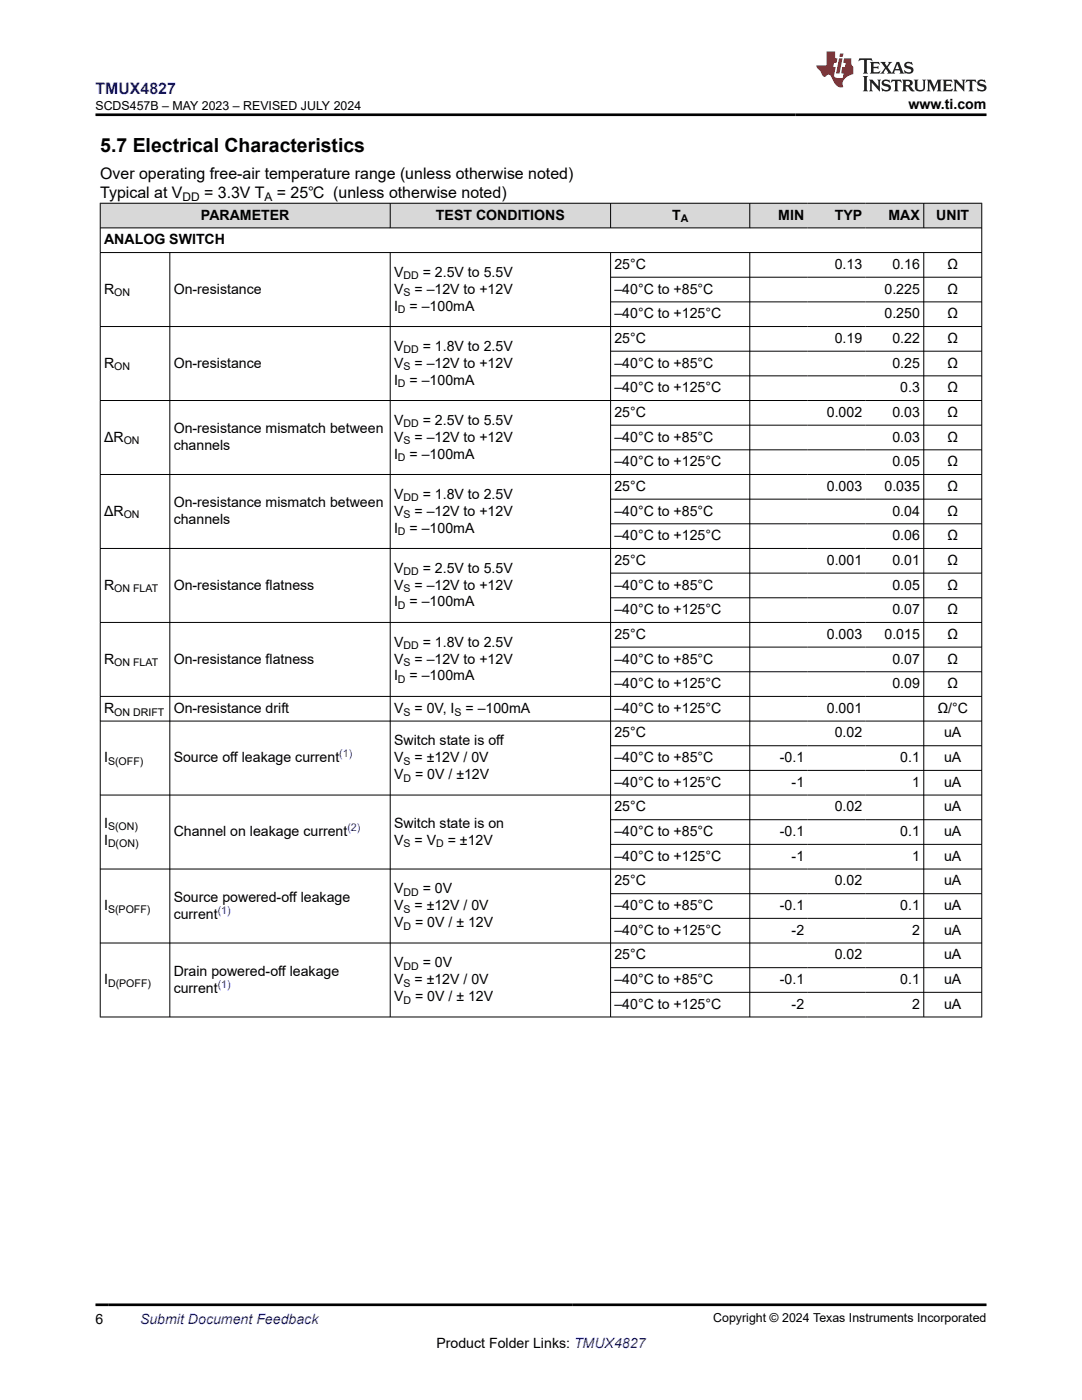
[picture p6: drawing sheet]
<svg xmlns="http://www.w3.org/2000/svg" width="216mm" height="279mm" viewBox="0 0 216 279" stroke-linecap="round" stroke-linejoin="round" font-family="sans-serif">
<defs><g id="words">
<text font-size="3.9" x="20" y="30.3">5.7 Electrical Characteristics</text>
<text font-size="3.2" fill="#00f" x="19" y="18.7">TMUX4827</text>
<g font-size="3.2">
<text x="20" y="35.7">Over operating free-air temperature range (unless otherwise noted)</text>
<text x="20" y="39.5">Typical at V</text>
<text x="40.7" y="39.5">= 3.3V T</text>
<text x="55.2" y="39.5">= 25℃ (unless otherwise noted)</text>
</g>
<g font-size="2.8">
<text x="181.3" y="21.8">www.ti.com</text>
<text x="40.1" y="43.8">PARAMETER</text>
<text x="87" y="43.8">TEST CONDITIONS</text>
<text x="134.1" y="43.8">T</text>
<text x="155.3" y="43.8">MIN</text>
<text x="166.6" y="43.8">TYP</text>
<text x="177.3" y="43.8">MAX</text>
<text x="186.8" y="43.8">UNIT</text>
<text x="20.8" y="48.8">ANALOG SWITCH</text>
<text x="122.6" y="53.7">25°C</text>
<text x="166.6" y="53.7">0.13</text>
<text x="178.1" y="53.7">0.16</text>
<text x="189.1" y="53.7">Ω</text>
<text x="20.8" y="58.6">R</text>
<text x="34.7" y="58.6">On-resistance</text>
<text x="78.6" y="55.2">V</text>
<text x="78.6" y="58.6">V</text>
<text x="82.7" y="58.6">= –12V to +12V</text>
<text x="84.4" y="55.2">= 2.5V to 5.5V</text>
<text x="122.6" y="58.6">–40°C to +85°C</text>
<text x="176.5" y="58.6">0.225</text>
<text x="189.1" y="58.6">Ω</text>
<text x="78.6" y="62">I</text>
<text x="81.7" y="62">= –100mA</text>
<text x="122.6" y="63.5">–40°C to +125°C</text>
<text x="176.5" y="63.5">0.250</text>
<text x="189.1" y="63.5">Ω</text>
<text x="78.6" y="70">V</text>
<text x="84.4" y="70">= 1.8V to 2.5V</text>
<text x="122.6" y="68.4">25°C</text>
<text x="166.6" y="68.4">0.19</text>
<text x="178.1" y="68.4">0.22</text>
<text x="189.1" y="68.4">Ω</text>
<text x="20.8" y="73.4">R</text>
<text x="34.7" y="73.4">On-resistance</text>
<text x="78.6" y="73.4">V</text>
<text x="78.6" y="76.7">I</text>
<text x="81.7" y="76.7">= –100mA</text>
<text x="82.7" y="73.4">= –12V to +12V</text>
<text x="122.6" y="73.4">–40°C to +85°C</text>
<text x="178.1" y="73.4">0.25</text>
<text x="189.1" y="73.4">Ω</text>
<text x="122.6" y="78.3">–40°C to +125°C</text>
<text x="122.6" y="83.2">25°C</text>
<text x="165" y="83.2">0.002</text>
<text x="178.1" y="83.2">0.03</text>
<text x="179.6" y="78.3">0.3</text>
<text x="189.1" y="78.3">Ω</text>
<text x="189.1" y="83.2">Ω</text>
<text x="20.8" y="88.1">ΔR</text>
<text x="34.7" y="86.4">On-resistance mismatch between</text>
<text x="34.7" y="89.8">channels</text>
<text x="78.6" y="84.7">V</text>
<text x="78.6" y="88.1">V</text>
<text x="82.7" y="88.1">= –12V to +12V</text>
<text x="84.4" y="84.7">= 2.5V to 5.5V</text>
<text x="122.6" y="88.1">–40°C to +85°C</text>
<text x="178.1" y="88.1">0.03</text>
<text x="189.1" y="88.1">Ω</text>
<text x="78.6" y="91.5">I</text>
<text x="81.7" y="91.5">= –100mA</text>
<text x="122.6" y="93">–40°C to +125°C</text>
<text x="178.1" y="93">0.05</text>
<text x="189.1" y="93">Ω</text>
<text x="34.7" y="101.2">On-resistance mismatch between</text>
<text x="78.6" y="99.5">V</text>
<text x="84.4" y="99.5">= 1.8V to 2.5V</text>
<text x="122.6" y="98">25°C</text>
<text x="165" y="98">0.003</text>
<text x="176.5" y="98">0.035</text>
<text x="189.1" y="98">Ω</text>
<text x="20.8" y="102.9">ΔR</text>
<text x="34.7" y="104.6">channels</text>
<text x="78.6" y="102.9">V</text>
<text x="78.6" y="106.3">I</text>
<text x="81.7" y="106.3">= –100mA</text>
<text x="82.7" y="102.9">= –12V to +12V</text>
<text x="122.6" y="102.9">–40°C to +85°C</text>
<text x="122.6" y="107.8">–40°C to +125°C</text>
<text x="178.1" y="102.9">0.04</text>
<text x="178.1" y="107.8">0.06</text>
<text x="189.1" y="102.9">Ω</text>
<text x="189.1" y="107.8">Ω</text>
<text x="122.6" y="112.7">25°C</text>
<text x="165" y="112.7">0.001</text>
<text x="178.1" y="112.7">0.01</text>
<text x="189.1" y="112.7">Ω</text>
<text x="20.8" y="117.7">R</text>
<text x="34.7" y="117.7">On-resistance flatness</text>
<text x="78.6" y="114.3">V</text>
<text x="78.6" y="117.7">V</text>
<text x="82.7" y="117.7">= –12V to +12V</text>
<text x="84.4" y="114.3">= 2.5V to 5.5V</text>
<text x="122.6" y="117.7">–40°C to +85°C</text>
<text x="178.1" y="117.7">0.05</text>
<text x="189.1" y="117.7">Ω</text>
<text x="78.6" y="121">I</text>
<text x="81.7" y="121">= –100mA</text>
<text x="122.6" y="122.6">–40°C to +125°C</text>
<text x="178.1" y="122.6">0.07</text>
<text x="189.1" y="122.6">Ω</text>
<text x="78.6" y="129">V</text>
<text x="84.4" y="129">= 1.8V to 2.5V</text>
<text x="122.6" y="127.5">25°C</text>
<text x="165" y="127.5">0.003</text>
<text x="176.5" y="127.5">0.015</text>
<text x="189.1" y="127.5">Ω</text>
<text x="20.8" y="132.4">R</text>
<text x="34.7" y="132.4">On-resistance flatness</text>
<text x="78.6" y="132.4">V</text>
<text x="78.6" y="135.8">I</text>
<text x="81.7" y="135.8">= –100mA</text>
<text x="82.7" y="132.4">= –12V to +12V</text>
<text x="122.6" y="132.4">–40°C to +85°C</text>
<text x="122.6" y="137.3">–40°C to +125°C</text>
<text x="178.1" y="132.4">0.07</text>
<text x="178.1" y="137.3">0.09</text>
<text x="189.1" y="132.4">Ω</text>
<text x="189.1" y="137.3">Ω</text>
<text x="20.8" y="142.3">R</text>
<text x="34.7" y="142.3">On-resistance drift</text>
<text x="78.6" y="142.3">V</text>
<text x="82.7" y="142.3">= 0V, I</text>
<text x="92.9" y="142.3">= –100mA</text>
<text x="122.6" y="142.3">–40°C to +125°C</text>
<text x="165" y="142.3">0.001</text>
<text x="187.1" y="142.3">Ω/°C</text>
<text x="78.6" y="148.7">Switch state is off</text>
<text x="122.6" y="147.2">25°C</text>
<text x="166.6" y="147.2">0.02</text>
<text x="188.4" y="147.2">uA</text>
<text x="20.8" y="152.1">I</text>
<text x="34.7" y="152.1">Source off leakage current</text>
<text x="78.6" y="152.1">V</text>
<text x="78.6" y="155.5">V</text>
<text x="82.7" y="152.1">= ±12V / 0V</text>
<text x="82.8" y="155.5">= 0V / ±12V</text>
<text x="122.6" y="152.1">–40°C to +85°C</text>
<text x="155.6" y="152.1">-0.1</text>
<text x="179.6" y="152.1">0.1</text>
<text x="188.4" y="152.1">uA</text>
<text x="122.6" y="157">–40°C to +125°C</text>
<text x="122.6" y="161.9">25°C</text>
<text x="158" y="157">-1</text>
<text x="166.6" y="161.9">0.02</text>
<text x="182" y="157">1</text>
<text x="188.4" y="157">uA</text>
<text x="188.4" y="161.9">uA</text>
<text x="20.8" y="165.2">I</text>
<text x="34.7" y="166.9">Channel on leakage current</text>
<text x="78.6" y="165.2">Switch state is on</text>
<text x="122.6" y="166.9">–40°C to +85°C</text>
<text x="155.6" y="166.9">-0.1</text>
<text x="179.6" y="166.9">0.1</text>
<text x="188.4" y="166.9">uA</text>
<text x="20.8" y="168.6">I</text>
<text x="78.6" y="168.6">V</text>
<text x="82.7" y="168.6">= V</text>
<text x="89.3" y="168.6">= ±12V</text>
<text x="122.6" y="171.8">–40°C to +125°C</text>
<text x="158" y="171.8">-1</text>
<text x="182" y="171.8">1</text>
<text x="188.4" y="171.8">uA</text>
<text x="34.7" y="179.9">Source powered-off leakage</text>
<text x="78.6" y="178.2">V</text>
<text x="84.4" y="178.2">= 0V</text>
<text x="122.6" y="176.7">25°C</text>
<text x="166.6" y="176.7">0.02</text>
<text x="188.4" y="176.7">uA</text>
<text x="20.8" y="181.6">I</text>
<text x="34.7" y="183.3">current</text>
<text x="78.6" y="181.6">V</text>
<text x="78.6" y="185">V</text>
<text x="82.7" y="181.6">= ±12V / 0V</text>
<text x="82.8" y="185">= 0V / ± 12V</text>
<text x="122.6" y="181.6">–40°C to +85°C</text>
<text x="155.6" y="181.6">-0.1</text>
<text x="179.6" y="181.6">0.1</text>
<text x="188.4" y="181.6">uA</text>
<text x="122.6" y="186.6">–40°C to +125°C</text>
<text x="122.6" y="191.5">25°C</text>
<text x="158" y="186.6">-2</text>
<text x="166.6" y="191.5">0.02</text>
<text x="182" y="186.6">2</text>
<text x="188.4" y="186.6">uA</text>
<text x="188.4" y="191.5">uA</text>
<text x="20.8" y="196.4">I</text>
<text x="34.7" y="194.7">Drain powered-off leakage</text>
<text x="78.6" y="193">V</text>
<text x="78.6" y="196.4">V</text>
<text x="82.7" y="196.4">= ±12V / 0V</text>
<text x="84.4" y="193">= 0V</text>
<text x="122.6" y="196.4">–40°C to +85°C</text>
<text x="155.6" y="196.4">-0.1</text>
<text x="179.6" y="196.4">0.1</text>
<text x="188.4" y="196.4">uA</text>
<text x="34.7" y="198.1">current</text>
<text x="78.6" y="199.8">V</text>
<text x="82.8" y="199.8">= 0V / ± 12V</text>
<text x="122.6" y="201.3">–40°C to +125°C</text>
<text x="158" y="201.3">-2</text>
<text x="182" y="201.3">2</text>
<text x="188.4" y="201.3">uA</text>
<text x="19" y="264.2">6</text>
<text x="87.1" y="269">Product Folder Links: TMUX4827</text>
</g>
<text font-size="2.8" fill="#00f" x="27.9" y="264.2">Submit Document Feedback</text>
<g font-size="2.5">
<text x="19" y="21.9">SCDS457B – MAY 2023 – REVISED JULY 2024</text>
<text x="142.3" y="263.9">Copyright © 2024 Texas Instruments Incorporated</text>
</g>
<g font-size="2.4">
<text x="36.4" y="40.1">DD</text>
<text x="52.8" y="40.1">A</text>
</g>
<g font-size="2.1">
<text x="135.8" y="44.4">A</text>
<text x="22.8" y="59.2">ON</text>
<text x="80.5" y="55.8">DD</text>
<text x="80.5" y="59.2">S</text>
<text x="79.4" y="62.5">D</text>
<text x="80.5" y="70.5">DD</text>
<text x="22.8" y="73.9">ON</text>
<text x="79.4" y="77.3">D</text>
<text x="80.5" y="73.9">S</text>
<text x="24.7" y="88.7">ON</text>
<text x="80.5" y="85.3">DD</text>
<text x="80.5" y="88.7">S</text>
<text x="79.4" y="92.1">D</text>
<text x="80.5" y="100.1">DD</text>
<text x="24.7" y="103.5">ON</text>
<text x="79.4" y="106.8">D</text>
<text x="80.5" y="103.5">S</text>
<text x="22.8" y="118.2">ON FLAT</text>
<text x="80.5" y="114.8">DD</text>
<text x="80.5" y="118.2">S</text>
<text x="79.4" y="121.6">D</text>
<text x="80.5" y="129.6">DD</text>
<text x="22.8" y="133">ON FLAT</text>
<text x="79.4" y="136.4">D</text>
<text x="80.5" y="133">S</text>
<text x="22.8" y="142.8">ON DRIFT</text>
<text x="80.5" y="142.8">S</text>
<text x="90.7" y="142.8">S</text>
<text x="21.6" y="152.7">S(OFF)</text>
<text x="80.5" y="152.7">S</text>
<text x="80.5" y="156.1">D</text>
<text x="21.6" y="165.7">S(ON)</text>
<text x="21.6" y="169.1">D(ON)</text>
<text x="80.5" y="169.1">S</text>
<text x="87" y="169.1">D</text>
<text x="80.5" y="178.8">DD</text>
<text x="21.6" y="182.2">S(POFF)</text>
<text x="80.5" y="182.2">S</text>
<text x="80.5" y="185.6">D</text>
<text x="21.6" y="197">D(POFF)</text>
<text x="80.5" y="193.6">DD</text>
<text x="80.5" y="197">S</text>
<text x="80.5" y="200.3">D</text>
</g>
<g font-size="2.1" fill="#00f">
<text x="67.7" y="151.2">(1)</text>
<text x="69.3" y="165.9">(2)</text>
<text x="43.4" y="182.4">(1)</text>
<text x="43.4" y="197.1">(1)</text>
</g>
</g></defs>
<g fill="#d8d8d8">
<path d="M20 40.6h175.9v4.9h-175.9z" fill-rule="evenodd"/>
<path d="M20.1 40.6h57.7v4.8h-57.7z" fill-rule="evenodd"/>
<path d="M77.9 40.6h43.9v4.8h-43.9z" fill-rule="evenodd"/>
<path d="M121.9 40.6h27.6v4.8h-27.6z" fill-rule="evenodd"/>
<path d="M149.7 40.6h11.5v4.8h-11.5z" fill-rule="evenodd"/>
<path d="M161.2 40.6h11.6v4.8h-11.6z" fill-rule="evenodd"/>
<path d="M172.8 40.6h11.5v4.8h-11.5z" fill-rule="evenodd"/>
<path d="M184.4 40.6h11.4v4.8h-11.4z" fill-rule="evenodd"/>
</g>
<g fill="none" stroke="#000" stroke-width=".2">
<path d="M19.9 40.6h176.1M19.9 45.5h176.1M19.9 50.4h176.1M20 40.5v162.5M33.9 50.4v152.6M77.9 40.5v5M77.9 50.4v152.6M121.8 40.5v5M121.8 50.4v152.6M121.8 55.3h74.2M149.6 40.5v5M149.6 50.4v152.6"/>
<path d="M184.3 40.5v5M184.3 50.4v152.6M195.9 40.5v162.5M19.9 65.2h176.1M19.9 79.9h176.1M121.8 60.2h74.2M121.8 70.1h74.2M121.8 75h74.2M121.8 84.9h74.2M121.8 89.8h74.2M121.8 99.6h74.2M196 94.7h-176.1"/>
<path d="M19.9 109.5h176.1M121.8 104.5h74.2M121.8 114.4h74.2M121.8 119.3h74.2M121.8 129.1h74.2M121.8 134.1h74.2M196 124.2h-176.1M196 139h-176.1M19.9 143.9h176.1M19.9 158.7h176.1M121.8 148.8h74.2M121.8 153.7h74.2"/>
<path d="M121.8 163.6h74.2M121.8 168.5h74.2M121.8 178.4h74.2M196 173.4h-176.1M121.8 183.3h74.2M121.8 193.1h74.2M121.8 198h74.2M196 188.2h-176.1M196 203h-176.1"/>
</g>
<path d="M171.5 11.6l-.2 .6 .5-.2h.6v.1v2.2l-.2 .4h1l-.2-.4v-2.2v-.1h.5l.5 .2-.1-.6zM173.6 12.4l.2 .3v1.6l-.2 .4h1.9l.1-.6a1.08 1.08 0 0 1-1.3 .2v-.7h.6l.4 .2v-.7l-.4 .2h-.6v-.5l.2-.2a1 1 0 0 1 1 .3l-.1-.5zM175.7 12.4l.9 1.1-1 1.2h.9l-.2-.2 .5-.8 .4 .8-.2 .2h1.6l-.2-.2 .2-.5h.9l.1 .5-.1 .2h.9l-.2-.4-.8-1.9h-.5l-.9 2.1-.9-1.1 .9-1h-.8l.2 .2-.4 .6-.4-.6 .2-.2zM179 12.8l.4 1h-.7zM180.7 12.5a.65 .65 0 0 0-.2 .7 .65 .65 0 0 0 .6 .5l.6 .1 .1 .3a.79 .79 0 0 1-.7 .4 .79 .79 0 0 1-.7-.5l.1 .7 .2-.1a.93 .93 0 0 0 1.1 0 .93 .93 0 0 0 .4-.9 1.46 1.46 0 0 0-1.2-.6l-.1-.3a1.09 1.09 0 0 1 1.2 .2l-.2-.6-.1 .1-.5-.2zM172.2 15.2l.2 .4v2.2l-.2 .4h1l-.2-.4v-2.2l.2-.4zM173.4 15.9l.2 .4v1.5l-.2 .4h.8l-.3-.4 .1-1.3 1.6 1.8v-2l.2-.4h-.7l.1 .2 .1 1.1-1.2-1.3zM176.2 16a.65 .65 0 0 0-.2 .8 .65 .65 0 0 0 .6 .4l.6 .2 .1 .2a.79 .79 0 0 1-.7 .4 .79 .79 0 0 1-.7-.5l.1 .7 .2-.1a.93 .93 0 0 0 1.1 .1 .93 .93 0 0 0 .4-1 1.46 1.46 0 0 0-1.2-.5l-.1-.4a1.09 1.09 0 0 1 1.2 .2l-.1-.6-.2 .1-.5-.1zM177.9 15.9l-.1 .6a.63 .63 0 0 1 .8-.3v1.6l-.3 .4h1l-.2-.4v-1.6a.66 .66 0 0 1 .8 .3l-.1-.6zM180 15.9l.2 .4v1.5l-.2 .4h1l-.2-.2-.1-.7h.5l.1 .2a.79 .79 0 0 0 1.2 .6l-1-.9a.61 .61 0 0 0 .6-.6 .61 .61 0 0 0-.5-.7zM180.8 16.2h.1a.47 .47 0 0 1 .5 .1 .47 .47 0 0 1 .1 .5l-.1 .1-.7 .1zM182.3 15.9l.2 .2a2.27 2.27 0 0 0 .4 2 1.04 1.04 0 0 0 1.7-.7v-1.3l.2-.2h-.8l.2 .4v1.1a.6 .6 0 0 1-.6 .6 .6 .6 0 0 1-.6-.6v-1.1l.3-.4zM184.9 15.9l.2 .4v1.5l-.2 .4h.8l-.3-.4v-1.4l.9 1.9 .9-1.9v1.4l-.3 .4h1l-.2-.4v-1.5l.2-.4h-.8l-.7 1.5-.6-1.5zM188.1 15.9l.2 .4v1.5l-.2 .4h1.9l.1-.6a1.09 1.09 0 0 1-1.3 .2v-.7h.6l.4 .2v-.6l-.4 .2h-.6v-.6l.2-.1a1.01 1.01 0 0 1 1 .3l-.1-.6zM190.2 15.9l.3 .4v1.5l-.3 .4h.8l-.2-.4v-1.3l1.6 1.8v-2l.2-.4h-.7l.2 .2v1.1l-1.2-1.3zM192.8 15.9l-.1 .6a.63 .63 0 0 1 .8-.3v1.6l-.3 .4h1l-.2-.4v-1.6a.66 .66 0 0 1 .8 .3l-.1-.6zM195.2 16a.65 .65 0 0 0-.2 .8 .65 .65 0 0 0 .6 .4l.6 .2 .2 .2a.79 .79 0 0 1-.7 .4 .79 .79 0 0 1-.7-.5l.1 .7 .2-.1a.93 .93 0 0 0 1 .1 .93 .93 0 0 0 .5-1 1.46 1.46 0 0 0-1.3-.5v-.4a1.09 1.09 0 0 1 1.2 .2l-.2-.6-.2 .1-.5-.1z" fill="#231f20"/>
<path d="M164.9 10.3v2.7h-2l.1 .4 .8 1a.95 .95 0 0 0 1 .9 .59 .59 0 0 1 .5-.4 .59 .59 0 0 1 .5 .3l.4 .8a1.59 1.59 0 0 0 2.1 1.4 1.61 1.61 0 0 1 1-2.3l1-.3-.1-1.5a1.59 1.59 0 0 1-.3-1.7h-1.5l-.2 .9h.6l-.2 .9h-.5l-.2 .9v.3l.4 .1-.1 .9h-.7a.73 .73 0 0 1-1-.7l.3-1.5h-.5l.1-.9h.5l.2-.9h-.5v-1.3zM167.4 11.6l-.6 3.1h.7l.6-3.1zM167.6 10.7l-.1 .6h.7l.1-.6z" fill="#ed1c24"/>
<path d="M19 22.9h177.8M19 260.4h177.8" fill="none" stroke="#000" stroke-width=".53"/>
<use href="#words"/>
</svg>
